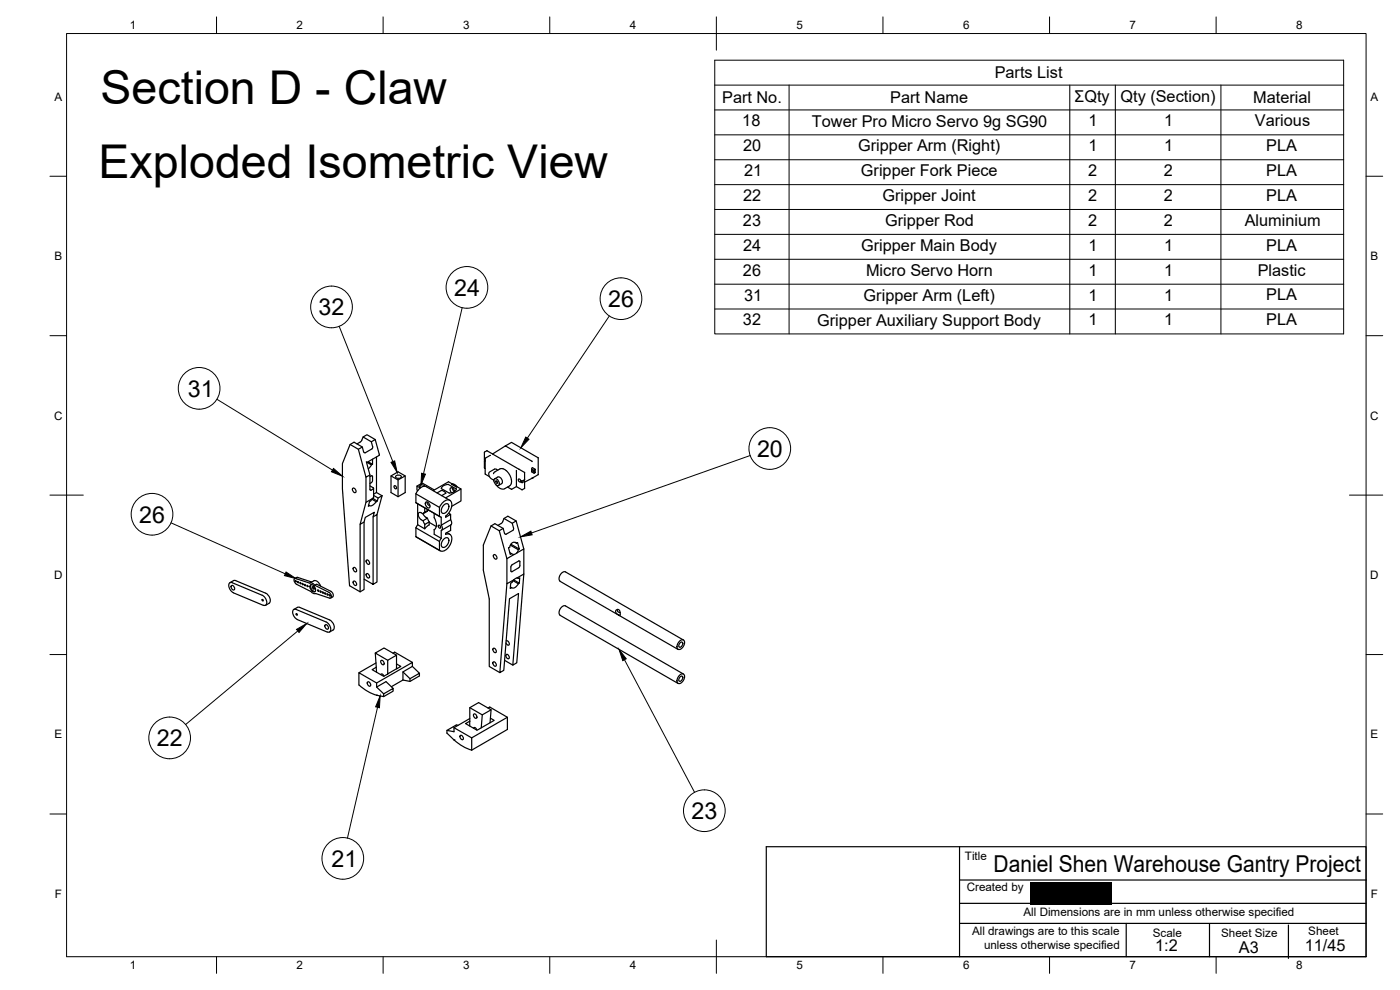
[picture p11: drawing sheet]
<svg xmlns="http://www.w3.org/2000/svg" width="420mm" height="297mm" viewBox="0 0 420 297" stroke-linecap="round" stroke-linejoin="round" font-family="sans-serif">
<defs><g id="words">
<g font-size="14">
<text x="30.2" y="31.1">Section D - Claw</text>
<text x="29.6" y="53.5">Exploded Isometric View</text>
</g>
<g font-size="7">
<text x="136.3" y="88.7">24</text>
<text x="95.6" y="94.6">32</text>
<text x="182.5" y="92.1">26</text>
<text x="56.4" y="119">31</text>
<text x="227.2" y="137.1">20</text>
<text x="41.8" y="156.8">26</text>
<text x="47.1" y="223.9">22</text>
<text x="207.5" y="245.7">23</text>
<text x="99.5" y="260.1">21</text>
<text x="298.2" y="261.7">Daniel Shen Warehouse Gantry Project</text>
</g>
<g font-size="4.9">
<text x="298.5" y="23.5">Parts List</text>
<text x="216.7" y="31">Part No.</text>
<text x="267.2" y="31">Part Name</text>
<text x="322.4" y="30.5">ΣQty</text>
<text x="336.3" y="30.5">Qty (Section)</text>
<text x="376.1" y="31">Material</text>
<text x="222.8" y="37.9">18</text>
<text x="243.7" y="38">Tower Pro Micro Servo 9g SG90</text>
<text x="326.7" y="37.9">1</text>
<text x="349.4" y="37.9">1</text>
<text x="376.6" y="37.9">Various</text>
<text x="223" y="45.4">20</text>
<text x="257.6" y="45.4">Gripper Arm (Right)</text>
<text x="326.7" y="45.4">1</text>
<text x="349.4" y="45.4">1</text>
<text x="380" y="45.4">PLA</text>
<text x="223.3" y="52.8">21</text>
<text x="258.4" y="52.9">Gripper Fork Piece</text>
<text x="326.6" y="52.8">2</text>
<text x="349.3" y="52.8">2</text>
<text x="380" y="52.8">PLA</text>
<text x="223" y="60.3">22</text>
<text x="264.8" y="60.4">Gripper Joint</text>
<text x="326.6" y="60.3">2</text>
<text x="349.3" y="60.3">2</text>
<text x="380" y="60.3">PLA</text>
<text x="223" y="67.8">23</text>
<text x="265.7" y="67.8">Gripper Rod</text>
<text x="326.6" y="67.8">2</text>
<text x="349.3" y="67.8">2</text>
<text x="373.6" y="67.8">Aluminium</text>
<text x="223" y="75.2">24</text>
<text x="258.4" y="75.3">Gripper Main Body</text>
<text x="326.7" y="75.2">1</text>
<text x="349.4" y="75.2">1</text>
<text x="380" y="75.2">PLA</text>
<text x="223" y="82.7">26</text>
<text x="259.9" y="82.7">Micro Servo Horn</text>
<text x="326.7" y="82.7">1</text>
<text x="349.4" y="82.7">1</text>
<text x="377.5" y="82.7">Plastic</text>
<text x="223.3" y="90.2">31</text>
<text x="259.2" y="90.2">Gripper Arm (Left)</text>
<text x="326.7" y="90.2">1</text>
<text x="349.4" y="90.2">1</text>
<text x="380" y="90.2">PLA</text>
<text x="223" y="97.6">32</text>
<text x="245.3" y="97.7">Gripper Auxiliary Support Body</text>
<text x="326.7" y="97.6">1</text>
<text x="349.4" y="97.6">1</text>
<text x="380" y="97.6">PLA</text>
<text x="346.7" y="285.3">1:2</text>
<text x="371.8" y="286">A3</text>
<text x="391.6" y="285.2">11/45</text>
</g>
<g font-size="3.5">
<text x="39" y="8.8">1</text>
<text x="89" y="8.8">2</text>
<text x="139" y="8.8">3</text>
<text x="189" y="8.8">4</text>
<text x="239" y="8.8">5</text>
<text x="289" y="8.8">6</text>
<text x="339" y="8.8">7</text>
<text x="389" y="8.8">8</text>
<text x="16.3" y="30.2">A</text>
<text x="411.3" y="30.2">A</text>
<text x="16.3" y="78">B</text>
<text x="411.3" y="78">B</text>
<text x="16.2" y="125.9">C</text>
<text x="411.2" y="125.9">C</text>
<text x="16.2" y="173.7">D</text>
<text x="411.2" y="173.7">D</text>
<text x="16.3" y="221.6">E</text>
<text x="411.3" y="221.6">E</text>
<text x="289.6" y="258">Title</text>
<text x="16.4" y="269.4">F</text>
<text x="290.1" y="267.3">Created by</text>
<text x="411.4" y="269.4">F</text>
<text x="307.2" y="274.9">All Dimensions are in mm unless otherwise specified</text>
<text x="291.7" y="280.6">All drawings are to this scale</text>
<text x="346" y="281.2">Scale</text>
<text x="366.5" y="281">Sheet Size</text>
<text x="392.6" y="280.7">Sheet</text>
<text x="295.3" y="284.8">unless otherwise specified</text>
<text x="39" y="290.8">1</text>
<text x="89" y="290.8">2</text>
<text x="139" y="290.8">3</text>
<text x="189" y="290.8">4</text>
<text x="239" y="290.8">5</text>
<text x="289" y="290.8">6</text>
<text x="339" y="290.8">7</text>
<text x="389" y="290.8">8</text>
</g>
</g></defs>
<g fill="none" stroke="#000" stroke-width=".36">
<path d="M105.1 133.4l2.4 1.4M108.1 132.7l-1 .5M108.1 132.6l.5-.5 .4-1 2.4 1.5 .4 1.4M108.7 134.1l-1.2 .7 2.3 8.4 1.2-.7M109 131.1l1.1-.7 2.5 1.5-1.2 .7M109.1 135.6l-.4-1.5-2.4-1.4-1.2 .7-2.3 5.7v7.5l2.1 29.1 3.2 1.9v-20.3M109.1 135.6l.5 .2M109.9 138.5l1.1 4v4.4M110.5 138.5l1.3 .8-.3 .2-1.3-.8M111.5 139.5l-1 1.1M111.8 137.8v1.5M111.8 134l-.2 .7-2 1.2"/>
<path d="M112.6 131.9l1.2 4.7-3.8 2.2M113 137.1v10.7l-.9 .5M145.4 137.8v.1M145.4 138.3v2.1l.2 .2M145.4 137.9l.2 .1M145.4 138.2l.2 .3M145.6 138.1l-.2 .1M146.2 135.3l1.6 .9M146.2 135.3l-.8 .4v2.1M147.2 136.6l-1.6 .9v4.7l1.3 .8M147.8 136.2l9.7 5.6M151.7 133.8h.1"/>
<path d="M151.7 133.8l-3.9 2.4M151.7 133.8l8 4.7M153.5 132.8l-1.8 1M153.5 132.8h.1M153.6 132.8l7.9 4.6M161.5 137.4v5l-4.1 2.3M105.8 146.5a.77 .77 0 0 1 .9 .4 .77 .77 0 0 1-.1 .9l-.7-.4zM109.3 156.6v20.3l-1.2 .7M109.8 143.2v7.5M110.6 151.5l.3 .2M111 145.8l1 .5v.4M111 146.9l.4 .2"/>
<path d="M111.6 149.8l1.3 .7M111.8 143v1.4l-.8 .7M111.8 143l-.2-.3-.6 .3M111.9 149.5l1.3 .8M111.9 149.5l-2.1 1.2-1.7 6.6 1.2-.7 .3-1.4 2.7-1.5-.3 1.4M111.9 149.5l-1 1-.4 1.4 .4-.2M112 146.7l-.6 .4M112.1 146.5v2.7l-.2 .3M112.1 148.6l1.4 .8M112.9 150.5a1.8 1.8 0 0 1-2 1.2M113 147.8l1.7 .9M114.7 148.7l-1.2 .7-.3 .9-.3 .2"/>
<path d="M114.7 148.7l-1.6 5.7M117.3 142.8l2.2-1.2 2.1 1.2v5l-2.1 1.2-2.2-1.2zM117.3 142.8l2.2 1.2 2.1-1.2M118.3 145.8l.5 .1 .2 .7-.6-.1zM118.8 142.9a.91 .91 0 0 1 .9-.4 .91 .91 0 0 1 .7 .7 .91 .91 0 0 1-.9 .4 .91 .91 0 0 1-.7-.7zM119.5 144v5M124.8 148.2l7.1 4M124.8 150.8l7.1 4.1v-2.7M124.8 158.4l7.1 4.1M124.8 148.2v2.6M124.8 158.4v2.6M124.8 148.1a2.79 2.79 0 0 1 3.1-2.1l7.1 4.1"/>
<path d="M124.8 150.8l.3 .2M125.1 151l7 4.1M125.1 145.8l1.6-.9 3.6 2.1M125.3 151.2v6.2l2.2 1.3v-1.3M125.4 157.5l-.6 .9M126.1 146.4l-1-.6v1.3l.3 .1M127 156.2l.5 1.1M127.4 145.9l-.6-.4a.64 .64 0 0 0-.9 .5l.4 .3M127.5 152.4v1.3M127.5 153.6l-.5 .5M127.8 150.6a1.16 1.16 0 0 1 1 1.8 1.16 1.16 0 0 1-1-1.8zM128.2 150.6l.1 .6 .7 .7"/>
<path d="M128.3 153.4l-1.4 .8-.8-.5a1 1 0 0 0-.6 .9 1 1 0 0 0 .5 .9l.9 .7 1.4-.7-.8-.5-.5-.9M128.3 155.5l.5 1.1M128.5 153l-1 .7M128.6 153l-.3 .4M128.8 156.6v.9l-1.3 1.2M128.8 156.6l-1.3 .8M128.8 156.7l2.1 1.3M130.3 154v1.3M130.3 155.3a2.8 2.8 0 0 1 0 3.6M130.4 158.9l-.1 1.4 2.1 1.2M131.2 147.9l1.2-.7 .7 .1 .7 .7M131.6 157.6l.5 .2 .1 .6-.5-.1z"/>
<path d="M131.9 152.2a2.73 2.73 0 0 1 3.2-2.1 3.1 3.1 0 0 1-.9 4.4l-.4 .3M131.9 154.9l.5 .3M132.4 155.2v2.4M132.4 157.6l.4 .9-.4 .6v2.4M132.5 146.6l2.4 1.4M133.2 151.5a.84 .84 0 0 1 1.5 0 2.1 2.1 0 0 1-1.8 2.5 1.54 1.54 0 0 1 .3-2.5zM133.8 148l-1.2 .7M134.1 159.8l.9 .5M134.6 145.4l2.4 1.3-.7 .9-1.4 .3M134.6 145.3l-1.5 .4-.6 .9M134.6 154l.6 .3-1.4 .9v-.4M135.2 157.6v1.6l-1.4 .8-.1 .4a1.39 1.39 0 0 1 1.7 .3 1.39 1.39 0 0 1 .1 1.7 3.7 3.7 0 0 1-2.9 3l-.7-.3"/>
<path d="M135.2 154.3v1.6M135.2 155.9l-2.8 1.7M135.2 155.9l.3 .7v.8l-3 1.7M135.6 145.3l1.4 .8 .2-.1M135.6 145.3l.7 .2 .7 .6M135.8 146.4l.5 1.1M135.8 145.2l.7 .2 .7 .6M135.8 145.2l-1.2-.6-4.6 2.6M135.8 145.2l-.2 .1M136.5 147.5l-.5-.9-.7-.3-.2 .7 .4 .9M137.2 146l1.1 .7-4.5 2.7M138.3 146.7v3.6l-2.7 1.6"/>
<path d="M147.4 157.8l2.4 1.4 1.2-.7M148.1 144l.1 .4M148.1 144h.1M148.5 143.7l.9-.6a1.33 1.33 0 0 1 1.2 2M148.5 143.7a1.33 1.33 0 0 1 1.1 1.9 1.33 1.33 0 0 1-1.1-1.9zM148.8 144.3l.4 .1 .1 .6-.4-.1zM149.4 141.1l-.8-.4-1.9 1.1v.6l.3 .9 1.1 .7M149.8 159.2l2.3 8.4M150 140.7l-1.6 .9-.3 .5M150 140.7l.7-.1 .6 .2a4.4 4.4 0 0 1 2.2 3.1M150.5 145.1l-.9 .6M151.3 155.6l2.4 1.4 .4 1.4-.2 .7-2 1.2"/>
<path d="M152.3 146.1l1.2 .7M153.5 143.9v1.1M153.5 145l-.4 .6-2 1.2-1.2-.4-1-.9M153.5 146.8h.1M153.7 157l1.2-.7-2.5-1.4-1.1 .7-.6 1.1-1.3 .9M154.9 156.3l2.3 8.4M155 141.1v4.9M155 146l-1.4 .8M155 146l1.6 .9M156.6 144.3l-.8-.6a.49 .49 0 0 0-.2 .6 .49 .49 0 0 0 .6 .3M156.6 146.9h.1M157.1 144.2l.3 .1"/>
<path d="M157.4 144.3l-.7 .5-.5-.2 .4-.3M157.4 141.8v2.1l-.8 .4M157.4 144.4v2.1M157.5 146.5l-.8 .4M157.5 143.9h-.1M159.7 140.8l-.1 .4 .7 .4M159.7 141.2l-.1 .4 .7 .4M159.7 143.4v.1M159.8 140.3l.7 .4M159.8 140.3l-.2 .5 .7 .4M160.4 140.8l.1 .2-.2 .2zM160.4 141.2l.1 .2-.2 .2z"/>
<path d="M160.4 141.6l.1 .2-.2 .2zM160.5 141.1v.1M160.5 141.5v.1M69 174.8l1.1-.6h.7l8.9 3.8M69.4 175.7a.77 .77 0 0 1 .9 .4 .77 .77 0 0 1-.1 .9l-.7-.4zM70 177.9l9 3.7M70.1 177.8a2.11 2.11 0 0 1-1.1-3h.7l9 3.8a2.11 2.11 0 0 1 1 3h-.7M78.7 179.9l.3 .1v.3l-.3-.1zM79.7 178a2.21 2.21 0 0 1 1.1 3M88.6 174.2l.3 .4zM88.8 173.6l-.2-.1a1.05 1.05 0 0 0 .4 1.8M89 175.3l4.3 2.1 .6 .6 .8 .1"/>
<path d="M89 173.3l-.6 .3M89 173.3l4.5 1.3-.5 .4-4.2-1.4M89.3 174.5l.3 .4zM90 174.7l.3 .5zM90.7 175l.3 .5zM91.4 175.3l.3 .5zM92.1 175.6l.3 .4zM93 175l.5-.1 1 .7M93.3 175.5a1.4 1.4 0 0 1 1.2 2.1 1.4 1.4 0 0 1-1.2-2.1zM93.4 175.4a1.52 1.52 0 0 0 1.2 2.1M93.5 174.6a1.63 1.63 0 0 1 1.8-.2 1.63 1.63 0 0 1 .9 1.4M93.8 176l.4 .2 .1 .5-.4-.1z"/>
<path d="M94 176v.4l.4 .3M94.4 175.6l4.3 2.1 .7 .8a.65 .65 0 0 1-.3 1l-4.4-1.4M94.4 175.6l.6-.3 4.3 2.1M95.4 177l.2 .4zM96 177.3l.3 .4zM96.7 177.6l.3 .4zM97.4 177.8l.3 .5zM98.1 178.1l.3 .5zM98.8 178.4l.3 .5zM99.3 177.4l.7 .9-.2 .8M99.8 179.1l-.5 .3M106 170.3a.76 .76 0 0 1 .9 .4 .76 .76 0 0 1-.1 .9l-.7-.5z"/>
<path d="M106 174.4a.76 .76 0 0 1 .9 .4 .76 .76 0 0 1-.1 .9l-.7-.5zM109.3 173.8l2.7 1.5 1.1-.7v-20.2l-1.1 .7v20.2M109.9 172.2a.76 .76 0 0 1 .9 .3 .76 .76 0 0 1-.1 .9l-.7-.4zM109.9 168.1a.76 .76 0 0 1 .9 .4 .76 .76 0 0 1-.1 .9l-.7-.5zM124.8 161l7.3 4.3M124.8 161l.3 .2M131.9 162.5v2.6M132.4 161.5l-.5 .9M133.2 161.7a.84 .84 0 0 1 1.5 0 2.1 2.1 0 0 1-1.8 2.5 1.54 1.54 0 0 1 .3-2.5zM148.1 166.5a.77 .77 0 0 1 .9 .4 .77 .77 0 0 1-.1 .9l-.7-.5zM151.9 160.3l-.5-.3-.4-1.5-2.5-1.4-1.1 .7-2.3 5.7v7.6l1.7 8.6v20.3l3.2 1.8M153 165.8l.5 .3"/>
<path d="M153.2 163.6l2.3 1.3 .4-.2M153.2 176.1l.3 .2M153.3 170.1v1.2M153.3 170.1l.4-.6 2.1-1.2 .2 1.4-.3 .6M153.5 166.1l.8 .3M154 174.2l1.6 .9M154.2 174l1.7 1-.3 .1M154.3 166.4l-2.2 1.2v7.6l2.1-1.2M154.3 166.4l2.9-1.7v7.5l-2 1.2M154.6 162.7l.4 .3M155 163l.3-.2 .6 1.9-2.6-1.4M155 163a1.3 1.3 0 0 0-1.4-.1 1.3 1.3 0 0 0-.6 1.2l-.4 .3 .5 1.9 .4-.2"/>
<path d="M155.2 173.4l-.7 .3-1.2 1.3-.2 1.5 .4-.2M155.2 173.4l.5 .2M155.4 173.4l.3 .2M155.6 164.9l-.5 1M155.6 175.1a1.58 1.58 0 0 1-2.1 1.2M155.7 170.4l-2 1.1-.4-.2M155.7 173.6l.3-.2-.1 1.6M157.2 172.2l-2.1 26.7-1.2 .7 1.7-21.5-2.7 1.5-1.7 21.5-1.2 .7 2.1-26.6M168.1 174.4l35.4 20.4M168.1 174.4a1.86 1.86 0 0 1 1.6-2.8l35.4 20.4M80.8 181l-1.1 .6M88.9 184.1l.3 .2v.3l-.3-.2z"/>
<path d="M89.2 185.9l9 3.7M89.2 185.9a2.11 2.11 0 0 1-1-3.1h.7l9 3.8a2.09 2.09 0 0 1 1 3h-.7M89.2 182.3l-1 .6M89.3 182.2h.7l8.9 3.8a2.21 2.21 0 0 1 1.1 3l-1.1 .6M97.6 187.5a.77 .77 0 0 1 .8 .4 .77 .77 0 0 1-.1 .9l-.7-.5zM112.6 195.9l.3 4.3-1.2 .7 3.4 2 1.3-.7M112.8 198.9l-5.1 3M114.3 198.2a.76 .76 0 0 1 .9 .4 .76 .76 0 0 1-.2 .9l-.6-.5zM116.4 198.1l2.6-1.5v4.1l-2.6 1.5zM117.9 196l.5-.3 5.4 3M119 196.6l-3.7-2.2-2.7 1.5 3.8 2.2M119 199.2l1.3 .7-1.3 .8"/>
<path d="M123.8 199.9l2.1 2.1M148 198.7a.76 .76 0 0 1 .8 .3 .76 .76 0 0 1-.1 .9l-.6-.4zM148 194.6a.76 .76 0 0 1 .8 .3 .76 .76 0 0 1-.1 .9l-.6-.4zM151.4 198.1l2.5 1.5M151.9 196.4a.76 .76 0 0 1 .8 .4 .76 .76 0 0 1-.1 .9l-.6-.5zM151.9 192.3a.81 .81 0 0 1 .8 .4 .81 .81 0 0 1-.1 .9l-.4-.2-.3-.5M168.1 184.6l35.4 20.4M168.1 184.6a1.86 1.86 0 0 1 1.6-2.8l35.4 20.4M184.9 183.1l.6-.3 .4 .3 .2 .8v.8l-1.1-.7-.3-.4zM185.4 182.8v.7l.7 .3M203.9 192.4a.84 .84 0 0 1 1.5 0 2.1 2.1 0 0 1-1.8 2.5 1.54 1.54 0 0 1 .3-2.5zM204.1 192.9l.5-.3a.83 .83 0 0 1 .1 1.1 .83 .83 0 0 1-1 .3v-.5z"/>
<path d="M110.3 204.7a.76 .76 0 0 1 .8 .3 .76 .76 0 0 1-.1 .9l-.6-.5zM112.9 200.2l.1 1.5M113 206.1l2.8-1.6 2.2 2.1M113 208.6a13.4 13.4 0 0 1-5.3-3.1v-3.6l5.3 3v1.2l2.1 2.1v.8l-2.1-.4M114.3 202.4l.4-.2 .5 .7M115.1 208.2l2.9-1.6v.8l-2.9 1.6M119 200.4l.1 .2M120.9 204v-2.4l2.9-1.7v-1.2l-10.8 6.2M120.9 201.6l2.1 2v.9M120.9 204l-3.4 2M123 203.6l2.9-1.6v.8l-2.9 1.7-2.1-.5M136.2 218.3l5.4 3.1v3.7"/>
<path d="M136.2 218.3v1.2l-2.1-.4M137.5 217.6l-.6-.1-2.8 1.6v.9l2.1 2a13.4 13.4 0 0 0 5.4 3.1M141 216.4v1.4M141 212.3l3.7 2.2 2.7-1.5-3.8-2.2-2.6 1.5v4.1M141 216.4l-1.3 .7 3.5 2 1.2-.7M141 215.6l-4.8 2.7M142.1 218.5l.5-.2 .5 .7M142.2 214.3a.76 .76 0 0 1 .8 .3 .76 .76 0 0 1-.1 .9l-.7-.4zM146.5 212.4l.5-.3 5.3 3.1v3.7l-10.7 6.2M147.2 215.5l1.1 .6-1.2 .8M147.4 213l-.3 3.9-2.7 1.5 .3-3.9M152.3 215.2l-10.7 6.2"/>
<path d="M203.9 202.6a.84 .84 0 0 1 1.5 0 2.1 2.1 0 0 1-1.8 2.5 1.54 1.54 0 0 1 .3-2.5zM204.1 203.1l.5-.3a.83 .83 0 0 1 .1 1.1 .83 .83 0 0 1-1 .4v-.6zM138.1 220.7a.76 .76 0 0 1 .8 .4 .76 .76 0 0 1-.1 .9l-.6-.5zM230 254h180v33h-180zM288 254v33M288 277.1h122M288 264h122M288 271h21.1M333.6 271h76.4M338 277.1v9.9M363 277.2v9.8M386.7 277.5v10.1"/>
</g>
<g fill="#000">
<circle cx="159.7" cy="143.4" r=".18"/>
<circle cx="113" cy="208.6" r=".18"/>
<circle cx="136.2" cy="222" r=".18"/>
</g>
<g fill="none" stroke="#000" stroke-width=".3">
<path d="M20 10.1h390v276.9h-390zM65 5.1v5M115 5.1v5M165 5.1v5M214.5 18.1h188.7v82.1h-188.7zM215 5.1v10M265 5.1v5M315 5.1v5M365 5.1v5M214.5 25.5h188.7M214.5 33h188.7M236.8 25.5v74.7"/>
<path d="M321.1 25.5v74.7M334.7 25.5v74.7M366.4 25.5v74.7M15 52.9h5M214.5 40.5h188.7M214.5 47.9h188.7M214.5 55.4h188.7M410 52.9h5M214.5 62.9h188.7M214.5 70.3h188.7M214.5 77.8h188.7M101.8 97.9l16.1 40.6"/>
<path d="M138.7 92.3l-11.6 49.8M182.9 94.8l-24.6 36.7M214.5 85.3h188.7M214.5 92.7h188.7M15 100.7h5M65.1 119.8l34.7 21.3M410 100.7h5M225.1 136.7l-65.6 23.2M15 148.6h10M51.3 156.9l34.3 15.3M405 148.6h10M15 196.4h5"/>
<path d="M89.4 189.3l-33.7 28.1M187.4 197.9l21 39.8M410 196.4h5M113.3 212.2l-9 39.3M15 244.2h5M410 244.2h5M65 287v5M115 287v5M165 287v5M215 282.1v9.9M265 287v5M315 287v5"/>
<path d="M365 287v5"/>
<circle cx="99.5" cy="92.1" r="6.3"/>
<circle cx="140.1" cy="86.2" r="6.3"/>
<circle cx="186.4" cy="89.6" r="6.3"/>
<circle cx="59.8" cy="116.5" r="6.3"/>
<circle cx="231" cy="134.6" r="6.3"/>
<circle cx="45.6" cy="154.3" r="6.3"/>
<circle cx="50.9" cy="221.4" r="6.3"/>
<circle cx="102.9" cy="257.6" r="6.3"/>
<circle cx="211.4" cy="243.2" r="6.3"/>
</g>
<path d="M117.3 138.7l1.1-.4 .8 3.4zM157.8 131.1l.9 .7-2.4 2.6zM100.1 140.6l2.7 2.3-3.3-1.4zM126.5 142l1.2 .3-1.4 3.2zM85.9 171.6l2.9 2-3.4-.9zM156.2 161.1l3.1-1.7 .4 1.1zM89 188.9l3.1-1.8-2.4 2.7zM185.8 194.8l2.1 2.9-1 .5zM114.1 208.8l-.2 3.6-1.2-.3z" fill="#000" stroke="#000" stroke-width=".3"/>
<path d="M309.1 264.6h24.5v6.7h-24.5z" fill-rule="evenodd" fill="#000"/>
<use href="#words"/>
</svg>
